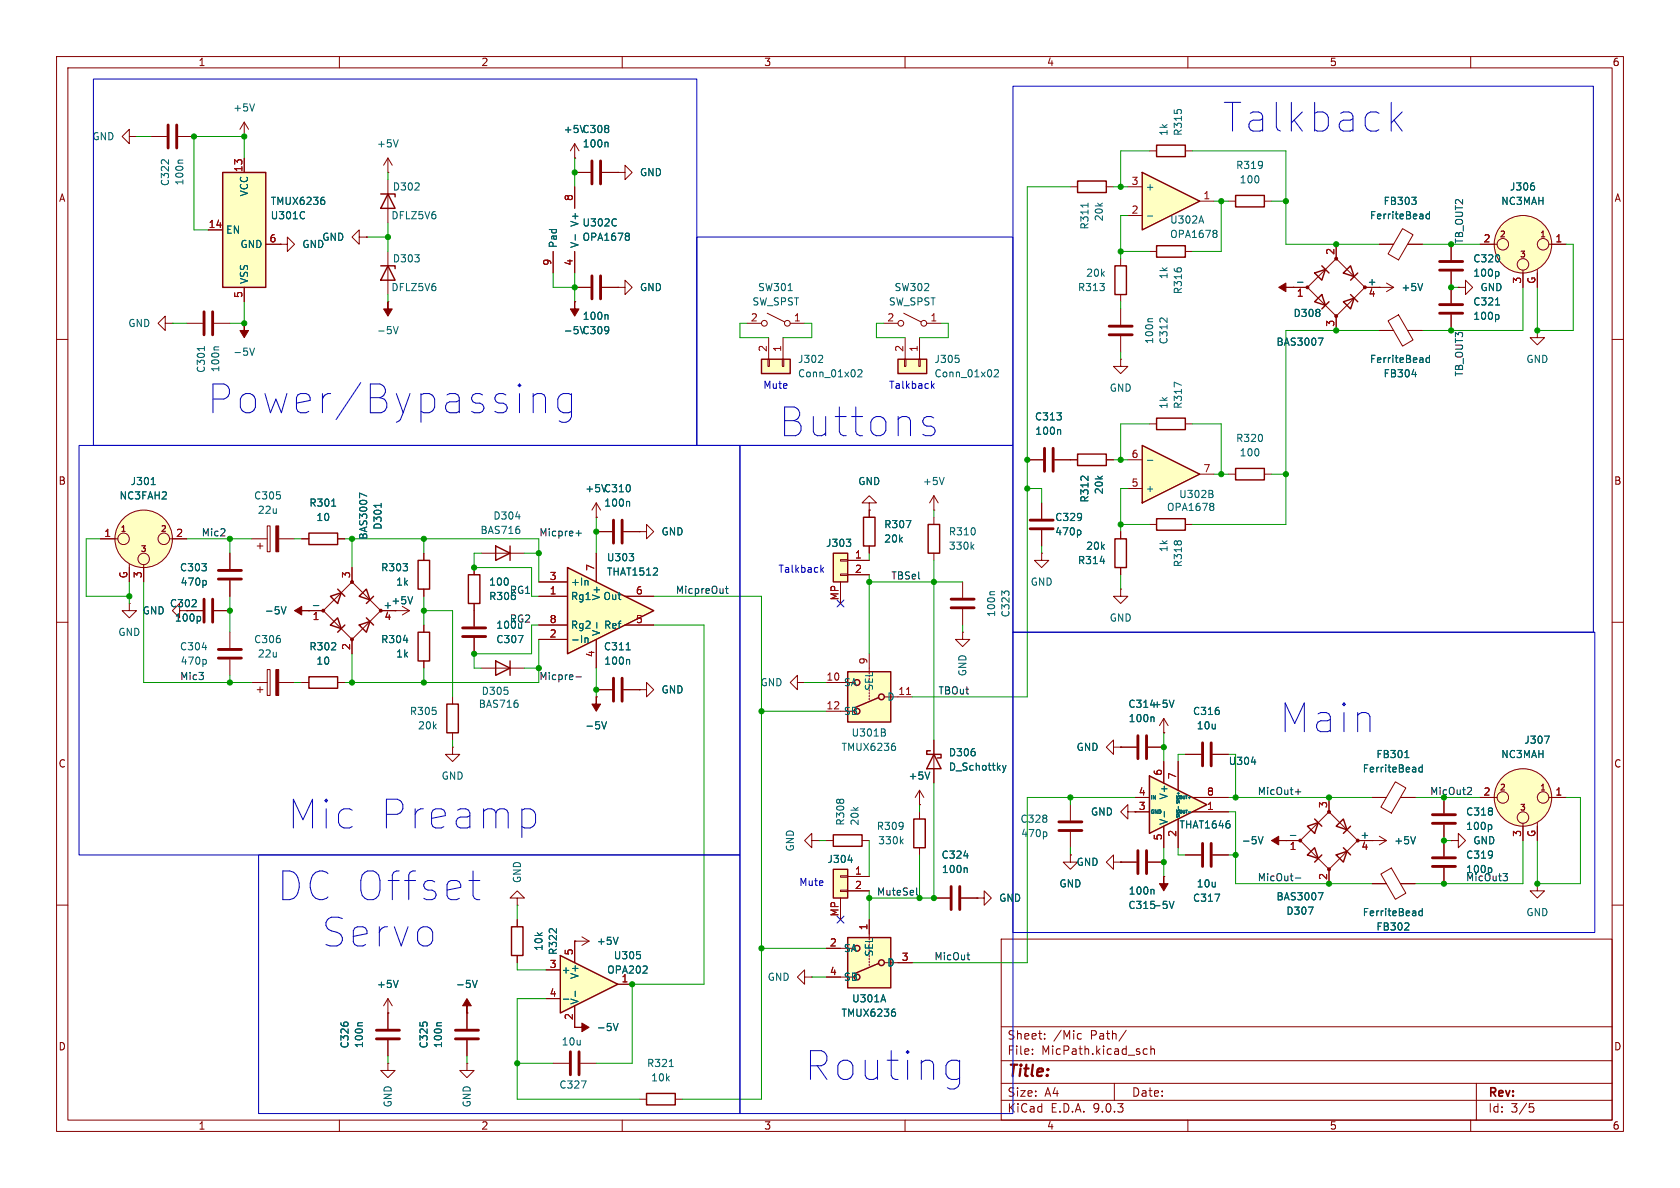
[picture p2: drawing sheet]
<svg xmlns="http://www.w3.org/2000/svg" width="297mm" height="210mm" viewBox="0 0 297 210" stroke-linecap="round" stroke-linejoin="round" font-family="sans-serif">
<defs><g id="words">
<g font-size="7.1" fill="#0000c2">
<text x="216.2" y="23.6">Talkback</text>
<text x="36.7" y="73.4">Power/Bypassing</text>
<text x="137.8" y="77.4">Buttons</text>
<text x="226.3" y="129.8">Main</text>
<text x="50.9" y="146.8">Mic Preamp</text>
<text x="49.1" y="159.5">DC Offset</text>
<text x="56.9" y="167.6">Servo</text>
<text x="142.3" y="191.2">Routing</text>
</g>
<text font-size="2.8" fill="#840000" x="178" y="190.9">Title:</text>
<g font-size="2.1" fill="#840000">
<text x="178" y="184">Sheet:</text>
<text x="186.2" y="184">/Mic</text>
<text x="192.8" y="184">Path/</text>
<text x="178" y="186.7">File:</text>
<text x="184.1" y="186.7">MicPath.kicad_sch</text>
<text x="178" y="196.9">KiCad</text>
<text x="178" y="194.1">Size:</text>
<text x="184.7" y="194.1">A4</text>
<text x="185.7" y="196.9">E.D.A.</text>
<text x="193.3" y="196.9">9.0.3</text>
<text x="200" y="194.1">Date:</text>
<text x="263" y="194.3">Rev:</text>
<text x="263" y="196.9">Id:</text>
<text x="267.1" y="196.9">3/5</text>
</g>
<g font-size="1.8" fill="#840000">
<text x="35" y="11.9">1</text>
<text x="85" y="11.9">2</text>
<text x="135" y="11.9">3</text>
<text x="185" y="11.9">4</text>
<text x="235" y="11.9">5</text>
<text x="285" y="11.9">6</text>
<text x="10.3" y="35.9">A</text>
<text x="285.3" y="35.9">A</text>
<text x="10.3" y="85.9">B</text>
<text x="285.3" y="85.9">B</text>
<text x="10.3" y="135.9">C</text>
<text x="285.3" y="135.9">C</text>
<text x="10.3" y="185.9">D</text>
<text x="285.3" y="185.9">D</text>
<text x="35" y="199.9">1</text>
<text x="85" y="199.9">2</text>
<text x="135" y="199.9">3</text>
<text x="185" y="199.9">4</text>
<text x="235" y="199.9">5</text>
<text x="285" y="199.9">6</text>
</g>
<g font-size="1.8" fill="#006464">
<text x="41.1" y="19.9">+5V</text>
<text x="99.6" y="23.7">+5VC308</text>
<text x="16.2" y="25">GND</text>
<text x="66.5" y="26.3">+5V</text>
<text x="102.9" y="26.3">100n</text>
<text x="206.6" y="24.1" transform="rotate(-90 206.6 24.1)">1k</text>
<text x="209.1" y="24.1" transform="rotate(-90 209.1 24.1)">R315</text>
<text x="30.1" y="33" transform="rotate(-90 30.1 33)">C322</text>
<text x="32.6" y="32.9" transform="rotate(-90 32.6 32.9)">100n</text>
<text x="44" y="34.8" transform="rotate(-90 44 34.8)">VCC</text>
<text x="69.4" y="33.9">D302</text>
<text x="113" y="31.3">GND</text>
<text x="202.4" y="33.9">+</text>
<text x="218.4" y="30.1">R319</text>
<text x="219.1" y="32.6">100</text>
<text x="266.8" y="33.9">J306</text>
<text x="39.9" y="41.5">EN</text>
<text x="47.8" y="39">U301C</text>
<text x="47.8" y="36.4">TMUX6236</text>
<text x="69.1" y="39">DFLZ5V6</text>
<text x="102.5" y="40.2" transform="rotate(-90 102.5 40.2)">V+</text>
<text x="102.9" y="40.2">U302C</text>
<text x="192.6" y="40.7" transform="rotate(-90 192.6 40.7)">R311</text>
<text x="195.2" y="39.2" transform="rotate(-90 195.2 39.2)">20k</text>
<text x="206.8" y="39.7">U302A</text>
<text x="242.1" y="39">FerriteBead</text>
<text x="244.5" y="36.4">FB303</text>
<text x="265.3" y="36.4">NC3MAH</text>
<text x="42.4" y="44">GND</text>
<text x="53.3" y="44">GND</text>
<text x="56.9" y="42.8">GND</text>
<text x="69.4" y="46.6">D303</text>
<text x="98.7" y="43.9" transform="rotate(-90 98.7 43.9)">Pad</text>
<text x="102.5" y="43.9" transform="rotate(-90 102.5 43.9)">V-</text>
<text x="102.9" y="42.8">OPA1678</text>
<text x="206.8" y="42.3">OPA1678</text>
<text x="260.4" y="46.6">C320</text>
<text x="44" y="50.3" transform="rotate(-90 44 50.3)">VSS</text>
<text x="69.1" y="51.7">DFLZ5V6</text>
<text x="113" y="51.7">GND</text>
<text x="133.9" y="51.7">SW301</text>
<text x="158" y="51.7">SW302</text>
<text x="190.5" y="51.7">R313</text>
<text x="191.9" y="49.1">20k</text>
<text x="206.6" y="49.4" transform="rotate(-90 206.6 49.4)">1k</text>
<text x="209.1" y="52.1" transform="rotate(-90 209.1 52.1)">R316</text>
<text x="241.7" y="50.5">+</text>
<text x="247.7" y="51.7">+5V</text>
<text x="260.4" y="49.1">100p</text>
<text x="261.6" y="51.7">GND</text>
<text x="22.6" y="58">GND</text>
<text x="66.5" y="59.3">-5V</text>
<text x="99.6" y="59.3">-5V C309</text>
<text x="102.9" y="56.7">100n</text>
<text x="132.9" y="54.2">SW_SPST</text>
<text x="157" y="54.2">SW_SPST</text>
<text x="228.6" y="56.2">D308</text>
<text x="260.4" y="54.2">C321</text>
<text x="260.4" y="56.7">100p</text>
<text x="39" y="65.9" transform="rotate(-90 39 65.9)">100n</text>
<text x="41.1" y="63.1">-5V</text>
<text x="141" y="64.4">J302</text>
<text x="165.1" y="64.4">J305</text>
<text x="204.1" y="60.9" transform="rotate(-90 204.1 60.9)">100n</text>
<text x="206.6" y="61" transform="rotate(-90 206.6 61)">C312</text>
<text x="225.6" y="61.3">BAS3007</text>
<text x="242.1" y="64.4">FerriteBead</text>
<text x="269.7" y="64.4">GND</text>
<text x="36.4" y="66" transform="rotate(-90 36.4 66)">C301</text>
<text x="141" y="66.9">Conn_01x02</text>
<text x="165.1" y="66.9">Conn_01x02</text>
<text x="196.1" y="69.4">GND</text>
<text x="244.5" y="66.9">FB304</text>
<text x="182.9" y="74.5">C313</text>
<text x="182.9" y="77.1">100n</text>
<text x="206.6" y="72.4" transform="rotate(-90 206.6 72.4)">1k</text>
<text x="209.1" y="72.4" transform="rotate(-90 209.1 72.4)">R317</text>
<text x="218.4" y="78.3">R320</text>
<text x="219.1" y="80.9">100</text>
<text x="21" y="88.5">NC3FAH2</text>
<text x="23" y="86">J301</text>
<text x="44.8" y="88.5">C305</text>
<text x="54.6" y="89.8">R301</text>
<text x="103.4" y="87.2">+5VC310</text>
<text x="106.7" y="89.8">100n</text>
<text x="151.6" y="86">GND</text>
<text x="163.1" y="86">+5V</text>
<text x="192.6" y="88.9" transform="rotate(-90 192.6 88.9)">R312</text>
<text x="195.2" y="87.5" transform="rotate(-90 195.2 87.5)">20k</text>
<text x="202.4" y="87.2">+</text>
<text x="208.4" y="88.2">U302B</text>
<text x="45.5" y="91">22u</text>
<text x="55.8" y="92.3">10</text>
<text x="65.1" y="95.5" transform="rotate(-90 65.1 95.5)">BAS3007</text>
<text x="67.7" y="93.7" transform="rotate(-90 67.7 93.7)">D301</text>
<text x="84.8" y="94.6">BAS716</text>
<text x="87.1" y="92">D304</text>
<text x="116.8" y="94.8">GND</text>
<text x="156.2" y="93.6">R307</text>
<text x="167.6" y="94.8">R310</text>
<text x="186.4" y="92.3">C329</text>
<text x="186.4" y="94.8">470p</text>
<text x="206.2" y="90.5">OPA1678</text>
<text x="31.7" y="101.2">C303</text>
<text x="67.3" y="101.2">R303</text>
<text x="107.2" y="102">THAT1512</text>
<text x="107.2" y="99.4">U303</text>
<text x="145.9" y="96.9">J303</text>
<text x="156.2" y="96.1">20k</text>
<text x="167.6" y="97.4">330k</text>
<text x="190.5" y="99.9">R314</text>
<text x="191.9" y="97.4">20k</text>
<text x="206.6" y="97.7" transform="rotate(-90 206.6 97.7)">1k</text>
<text x="209.1" y="100.4" transform="rotate(-90 209.1 100.4)">R318</text>
<text x="29.9" y="107.5">C302</text>
<text x="31.8" y="103.7">470p</text>
<text x="67.7" y="107.7">+</text>
<text x="69.1" y="107">+5V</text>
<text x="69.9" y="103.7">1k</text>
<text x="86.4" y="106.3">R306</text>
<text x="86.4" y="103.7">100</text>
<text x="90" y="105.1">RG1</text>
<text x="100.8" y="103.7">+In</text>
<text x="100.8" y="106.3">Rg1</text>
<text x="106.3" y="106.2" transform="rotate(-90 106.3 106.2)">V+</text>
<text x="106.6" y="106.3">Out</text>
<text x="182.1" y="103.7">GND</text>
<text x="20.8" y="112.6">GND</text>
<text x="25.1" y="108.8">GND</text>
<text x="30.8" y="110.1">100p</text>
<text x="44.8" y="113.9">C306</text>
<text x="46.7" y="108.8">-5V</text>
<text x="67.3" y="113.9">R304</text>
<text x="87.6" y="113.9">C307</text>
<text x="87.6" y="111.4">100u</text>
<text x="90" y="110.1">RG2</text>
<text x="100.8" y="111.4">Rg2</text>
<text x="100.8" y="113.9">-In</text>
<text x="106.3" y="112.5" transform="rotate(-90 106.3 112.5)">V-</text>
<text x="106.7" y="111.4">Ref</text>
<text x="176.1" y="109.2" transform="rotate(-90 176.1 109.2)">100n</text>
<text x="178.7" y="109.2" transform="rotate(-90 178.7 109.2)">C323</text>
<text x="196.1" y="110.1">GND</text>
<text x="31.7" y="115.2">C304</text>
<text x="31.8" y="117.7">470p</text>
<text x="45.5" y="116.4">22u</text>
<text x="54.6" y="115.2">R302</text>
<text x="55.8" y="117.7">10</text>
<text x="69.9" y="116.4">1k</text>
<text x="106.7" y="115.2">C311</text>
<text x="106.7" y="117.7">100n</text>
<text x="171" y="119.7" transform="rotate(-90 171 119.7)">GND</text>
<text x="84.5" y="125.3">BAS716</text>
<text x="85.1" y="123">D305</text>
<text x="116.8" y="122.8">GND</text>
<text x="134.3" y="121.5">GND</text>
<text x="149.1" y="121.5">SA</text>
<text x="154.5" y="122.2" transform="rotate(-90 154.5 122.2)">SEL</text>
<text x="156.8" y="124.1">D</text>
<text x="199.4" y="125.3">C314+5V</text>
<text x="72.4" y="126.6">R305</text>
<text x="73.8" y="129.1">20k</text>
<text x="103.4" y="129.1">-5V</text>
<text x="149.1" y="126.6">SB</text>
<text x="150.5" y="130.4">U301B</text>
<text x="199.4" y="127.9">100n</text>
<text x="210.8" y="126.6">C316</text>
<text x="211.5" y="129.1">10u</text>
<text x="269.4" y="131.7">J307</text>
<text x="148.7" y="132.9">TMUX6236</text>
<text x="167.6" y="133.9">D306</text>
<text x="167.6" y="136.4">D_Schottky</text>
<text x="190.2" y="132.9">GND</text>
<text x="217.1" y="135.4">U304</text>
<text x="240.8" y="136.8">FerriteBead</text>
<text x="243.2" y="134.2">FB301</text>
<text x="265.3" y="134.2">NC3MAH</text>
<text x="78" y="138">GND</text>
<text x="160.5" y="138">+5V</text>
<text x="206.6" y="141.4" transform="rotate(-90 206.6 141.4)">V+</text>
<text x="149.5" y="146" transform="rotate(-90 149.5 146)">R308</text>
<text x="152" y="146" transform="rotate(-90 152 146)">20k</text>
<text x="154.9" y="146.9">R309</text>
<text x="155.2" y="149.5">330k</text>
<text x="180.3" y="145.6">C328</text>
<text x="180.4" y="148.2">470p</text>
<text x="192.8" y="144.4">GND</text>
<text x="206.6" y="145.9" transform="rotate(-90 206.6 145.9)">V-</text>
<text x="208.4" y="146.7">THAT1646</text>
<text x="219.4" y="149.5">-5V</text>
<text x="240.4" y="148.3">+</text>
<text x="246.4" y="149.5">+5V</text>
<text x="259.1" y="144.4">C318</text>
<text x="259.1" y="146.9">100p</text>
<text x="260.4" y="149.5">GND</text>
<text x="140.6" y="150.6" transform="rotate(-90 140.6 150.6)">GND</text>
<text x="146.2" y="152.8">J304</text>
<text x="166.4" y="152">C324</text>
<text x="166.4" y="154.5">100n</text>
<text x="190.2" y="153.3">GND</text>
<text x="259.1" y="155.9">MicOut3</text>
<text x="259.1" y="152">C319</text>
<text x="259.1" y="154.5">100p</text>
<text x="92.3" y="156.2" transform="rotate(-90 92.3 156.2)">GND</text>
<text x="176.5" y="159.6">GND</text>
<text x="187.2" y="157.1">GND</text>
<text x="199.4" y="160.9">C315-5V</text>
<text x="199.4" y="158.3">100n</text>
<text x="210.8" y="159.6">C317</text>
<text x="211.5" y="157.1">10u</text>
<text x="225.6" y="159.4">BAS3007</text>
<text x="227.3" y="161.9">D307</text>
<text x="105.4" y="167.2">+5V</text>
<text x="240.8" y="162.2">FerriteBead</text>
<text x="243.2" y="164.7">FB302</text>
<text x="269.7" y="162.2">GND</text>
<text x="96.1" y="168.2" transform="rotate(-90 96.1 168.2)">10k</text>
<text x="98.7" y="168.9" transform="rotate(-90 98.7 168.9)">R322</text>
<text x="99.2" y="172.3">+</text>
<text x="102.5" y="173.2" transform="rotate(-90 102.5 173.2)">V+</text>
<text x="107.2" y="172.3">OPA202</text>
<text x="108.4" y="169.8">U305</text>
<text x="135.6" y="173.6">GND</text>
<text x="149.1" y="173.6">SB</text>
<text x="149.1" y="168.5">SA</text>
<text x="154.5" y="169.2" transform="rotate(-90 154.5 169.2)">SEL</text>
<text x="156.8" y="171">D</text>
<text x="66.5" y="174.9">+5V</text>
<text x="80.5" y="174.9">-5V</text>
<text x="102.5" y="177.7" transform="rotate(-90 102.5 177.7)">V-</text>
<text x="148.7" y="179.9">TMUX6236</text>
<text x="150.5" y="177.4">U301A</text>
<text x="61.8" y="185.4" transform="rotate(-90 61.8 185.4)">C326</text>
<text x="64.4" y="185.4" transform="rotate(-90 64.4 185.4)">100n</text>
<text x="75.8" y="185.4" transform="rotate(-90 75.8 185.4)">C325</text>
<text x="78.3" y="185.4" transform="rotate(-90 78.3 185.4)">100n</text>
<text x="99.2" y="185">10u</text>
<text x="105.4" y="182.5">-5V</text>
<text x="114.3" y="188.8">R321</text>
<text x="115" y="191.4">10k</text>
<text x="69.4" y="195.9" transform="rotate(-90 69.4 195.9)">GND</text>
<text x="83.4" y="195.9" transform="rotate(-90 83.4 195.9)">GND</text>
<text x="98.8" y="192.6">C327</text>
</g>
<g font-size="1.8" fill="#a90000">
<text x="42.9" y="30.5" transform="rotate(-90 42.9 30.5)">13</text>
<text x="101.3" y="35.6" transform="rotate(-90 101.3 35.6)">8</text>
<text x="200" y="32.8">3</text>
<text x="212.7" y="35.3">1</text>
<text x="36.8" y="40.4">14</text>
<text x="200" y="37.8">2</text>
<text x="47.6" y="42.9">6</text>
<text x="97.5" y="47.1" transform="rotate(-90 97.5 47.1)">9</text>
<text x="101.3" y="47.1" transform="rotate(-90 101.3 47.1)">4</text>
<text x="236" y="45.2" transform="rotate(-90 236 45.2)">2</text>
<text x="262.2" y="42.9">2</text>
<text x="274.9" y="42.9">1</text>
<text x="42.9" y="52.8" transform="rotate(-90 42.9 52.8)">5</text>
<text x="229.2" y="52.8">1</text>
<text x="241.9" y="52.8">4</text>
<text x="269" y="50.2" transform="rotate(-90 269 50.2)">3</text>
<text x="271.5" y="50.3" transform="rotate(-90 271.5 50.3)">G</text>
<text x="132.6" y="56.9">2</text>
<text x="140.3" y="56.9">1</text>
<text x="156.8" y="56.9">2</text>
<text x="164.4" y="56.9">1</text>
<text x="236" y="57.9" transform="rotate(-90 236 57.9)">3</text>
<text x="135.6" y="62.3" transform="rotate(-90 135.6 62.3)">2</text>
<text x="138.2" y="62.3" transform="rotate(-90 138.2 62.3)">1</text>
<text x="159.8" y="62.3" transform="rotate(-90 159.8 62.3)">2</text>
<text x="162.3" y="62.3" transform="rotate(-90 162.3 62.3)">1</text>
<text x="200" y="81">6</text>
<text x="212.7" y="83.6">7</text>
<text x="200" y="86.1">5</text>
<text x="18.3" y="95">1</text>
<text x="31" y="95">2</text>
<text x="105.2" y="101" transform="rotate(-90 105.2 101)">7</text>
<text x="151.1" y="98.8">1</text>
<text x="151.1" y="101.3">2</text>
<text x="22.6" y="102.3" transform="rotate(-90 22.6 102.3)">G</text>
<text x="25.1" y="102.3" transform="rotate(-90 25.1 102.3)">3</text>
<text x="62" y="102.3" transform="rotate(-90 62 102.3)">3</text>
<text x="97.1" y="102.6">3</text>
<text x="97.1" y="105.2">1</text>
<text x="112.3" y="105.2">6</text>
<text x="148.3" y="106.2" transform="rotate(-90 148.3 106.2)">MP</text>
<text x="55.2" y="109.9">1</text>
<text x="67.9" y="109.9">4</text>
<text x="97.1" y="110.2">8</text>
<text x="97.1" y="112.8">2</text>
<text x="112.3" y="110.2">5</text>
<text x="62" y="115" transform="rotate(-90 62 115)">2</text>
<text x="105.2" y="116.3" transform="rotate(-90 105.2 116.3)">4</text>
<text x="153.4" y="117.5" transform="rotate(-90 153.4 117.5)">9</text>
<text x="146" y="125.5">12</text>
<text x="146" y="120.4">10</text>
<text x="158.7" y="122.9">11</text>
<text x="205.5" y="137.2" transform="rotate(-90 205.5 137.2)">6</text>
<text x="208" y="137.9" transform="rotate(-90 208 137.9)">7</text>
<text x="201.2" y="140.7">4</text>
<text x="201.2" y="143.3">3</text>
<text x="213.3" y="140.7">8</text>
<text x="213.3" y="143.3">1</text>
<text x="234.7" y="142.9" transform="rotate(-90 234.7 142.9)">3</text>
<text x="262.2" y="140.7">2</text>
<text x="274.9" y="140.7">1</text>
<text x="205.5" y="148.7" transform="rotate(-90 205.5 148.7)">5</text>
<text x="208" y="148" transform="rotate(-90 208 148)">2</text>
<text x="269" y="148" transform="rotate(-90 269 148)">3</text>
<text x="271.5" y="148.1" transform="rotate(-90 271.5 148.1)">G</text>
<text x="151.1" y="154.7">1</text>
<text x="227.9" y="150.6">1</text>
<text x="234.7" y="155.6" transform="rotate(-90 234.7 155.6)">2</text>
<text x="240.6" y="150.6">4</text>
<text x="151.1" y="157.2">2</text>
<text x="146.6" y="167.4">2</text>
<text x="148.3" y="162.1" transform="rotate(-90 148.3 162.1)">MP</text>
<text x="153.4" y="164.5" transform="rotate(-90 153.4 164.5)">1</text>
<text x="97.1" y="171.2">3</text>
<text x="101.3" y="169" transform="rotate(-90 101.3 169)">5</text>
<text x="109.8" y="173.7">1</text>
<text x="146.6" y="172.5">4</text>
<text x="159.3" y="169.9">3</text>
<text x="97.1" y="176.3">4</text>
<text x="101.3" y="180.4" transform="rotate(-90 101.3 180.4)">2</text>
</g>
<g font-size="1.8" fill="#0f0f0f">
<text x="258.7" y="43.2" transform="rotate(-90 258.7 43.2)">TB_OUT2</text>
<text x="258.7" y="66.7" transform="rotate(-90 258.7 66.7)">TB_OUT3</text>
<text x="35.6" y="94.9">Mic2</text>
<text x="95.2" y="94.9">Micpre+</text>
<text x="119.4" y="105.1">MicpreOut</text>
<text x="157.5" y="102.5">TBSel</text>
<text x="31.7" y="120.3">Mic3</text>
<text x="95.2" y="120.3">Micpre-</text>
<text x="165.8" y="122.8">TBOut</text>
<text x="222.2" y="140.6">MicOut+</text>
<text x="252.7" y="140.6">MicOut2</text>
<text x="222.2" y="155.9">MicOut-</text>
<text x="154.9" y="158.4">MuteSel</text>
<text x="165.1" y="169.8">MicOut</text>
</g>
<g font-size="1.8" fill="#0000c2">
<text x="134.9" y="68.9">Mute</text>
<text x="157.1" y="68.9">Talkback</text>
<text x="137.5" y="101.5">Talkback</text>
<text x="141.2" y="156.8">Mute</text>
</g>
<g font-size="1.4" fill="#840000">
<text x="265" y="42.2">2</text>
<text x="268.6" y="45.8">3</text>
<text x="272.1" y="42.2">1</text>
<text x="21.2" y="94.3">1</text>
<text x="28.3" y="94.3">2</text>
<text x="24.7" y="97.8">3</text>
<text x="265" y="140">2</text>
<text x="268.6" y="143.6">3</text>
<text x="272.1" y="140">1</text>
</g>
<g font-size=".9" fill="#006464">
<text x="203.3" y="141.5">IN</text>
<text x="203.3" y="144.1">GND</text>
</g>
<g font-size=".7" fill="#006464">
<text x="208.3" y="141.5">OUT+</text>
<text x="208.3" y="144">OUT-</text>
<text x="208.8" y="142.3" transform="rotate(-90 208.8 142.3)">SNS+</text>
<text x="208.8" y="144.7" transform="rotate(-90 208.8 144.7)">SNS-</text>
</g>
</g></defs>
<g fill="none" stroke="#840000" stroke-width=".18">
<path d="M10 10h277v190h-277zM12 12h273v186h-273zM60 10v2M110 10v2M160 10v2M210 10v2M260 10v2M10 60h2M285 60h2M10 110h2M285 110h2M10 160h2"/>
<path d="M177 166h108v32h-108zM285 160h2M60 198v2M110 198v2M160 198v2M177 194.5h108M177 191.5h108M177 187.5h108M177 181.5h108M182.5 186.3v.1M182.5 185.5v.1M184.7 183.6v.1"/>
<path d="M184.7 182.8v.1M190.7 182.7l.5 .1M191.2 183.6l-.5 .1M197 191.5v3M199.1 182.1l-1.3 2M202.8 185.5l-.4-.1-.3 .3v.4l.1 .2h.6M203.5 185.5l.2-.1 .3 .1 .1 .9M203.5 184.9v1.5M210 198v2M260 198v2M261 191.5v6.5M270.4 195.1h.7"/>
<path d="M270.5 195.7h.4l.3 .3-.2 .5-.5 .1"/>
</g>
<path d="M134.6 63.5h5.1v2.5h-5.1z" fill="#ffffc2"/>
<path d="M134.6 63.5h5.1v2.5h-5.1zM147.3 147.6h5.1v2h-5.1z" fill="none" stroke="#840000" stroke-width=".25"/>
<g fill="none" stroke="#840000" stroke-width=".18">
<path d="M22.9 24.1v-1.2l-1.3 1.2 1.3 1.3v-1.3h1.2M24.1 24.1h.1M26.7 24.1h2.8M31.5 24.1h2.8M43.2 24.1h.1M43.2 21.6l-.8 1.3M43.2 21.6l.7 1.3M43.2 21.6v2.5M33 57.2h2.8M37.8 57.2h2.8M135.9 59.7v3.8M138.4 59.7v3.8"/>
<path d="M135.8 63.5h.2v1.3h-.2zM138.3 63.5h.3v1.3h-.3zM143.5 148.6v1.3l-1.3-1.3 1.3-1.3v1.3h1.3M144.8 148.6h.1M146 148.6h1.3M152.4 148.6h1.3M142.2 172.7v-1.2l-1.2 1.2 1.2 1.3v-1.3h1.3M143.5 172.7h.1"/>
</g>
<path d="M45 18.4l-.4 1.2M32.3 28.3h-.6l-.2 .2M36.1 61.3v.7M38.7 61.3h-.7l-.2 .2M145.3 62.9l.1 .2v.3l-.8 .7h.8M151.7 65.5l.4-.2 .3 .4-.8 .9h.8" fill="none" stroke="#006464" stroke-width=".18"/>
<path d="M29.7 22.1v4.1M31.2 22.1v4.1M36.1 55.1v4.1M37.6 55.1v4.1" fill="none" stroke="#840000" stroke-width=".51"/>
<path d="M147.3 153.7h2.6v5.1h-2.6z" fill="#ffffc2"/>
<path d="M147.3 153.7h2.6v5.1h-2.6z" fill="none" stroke="#840000" stroke-width=".25"/>
<path d="M148.6 154.8h1.3v.3h-1.3zM148.6 157.4h1.3v.2h-1.3zM148.6 158.8v3.8M149.9 154.9h3.8M149.9 157.5h3.8M209.5 151.1h2.8M214.4 151.1h2.8M227.3 148.6h.1" fill="none" stroke="#840000" stroke-width=".18"/>
<path d="M149.9 152h.8M214.8 158.1h.8l-.5 1.2M222.4 147.9l.5 1.3 .4-1.3" fill="none" stroke="#006464" stroke-width=".18"/>
<path d="M224.8 148.6l1.3-.8v.8h1.2h-1.2v.8z" fill="#840000" stroke="#840000" stroke-width=".18"/>
<path d="M212.6 149.1v4.1M214.1 149.1v4.1" fill="none" stroke="#840000" stroke-width=".51"/>
<path d="M147.3 97.8h2.6v5.1h-2.6z" fill="#ffffc2"/>
<path d="M147.3 97.8h2.6v5.1h-2.6z" fill="none" stroke="#840000" stroke-width=".25"/>
<path d="M148.6 98.9h1.3v.3h-1.3zM149.9 99.1h3.8M148.6 101.5h1.3v.2h-1.3zM148.6 102.9v3.8M149.9 101.6h3.8M170.2 111.8v1.2h1.2l-1.2 1.3-1.3-1.3h1.3M170.2 111.8h.1M141 120.7v-1.3l-1.3 1.3 1.3 1.2v-1.2h1.2M142.2 120.7h.1M68.6 179.1v2.8M68.6 183.9v2.8" fill="none" stroke="#840000" stroke-width=".18"/>
<path d="M149.6 95.3h.8l-.4 .5M150.3 95.9l.1 .1-.1 .5M64.1 180.8h-.7l-.2 .2" fill="none" stroke="#006464" stroke-width=".18"/>
<path d="M66.5 183.6h4.1M66.5 182.1h4.1" fill="none" stroke="#840000" stroke-width=".51"/>
<path d="M39.4 30.5h7.6v20.3h-7.6z" fill="#ffffc2"/>
<path d="M39.4 30.5h7.6v20.3h-7.6z" fill="none" stroke="#840000" stroke-width=".25"/>
<g fill="none" stroke="#840000" stroke-width=".18">
<path d="M43.2 27.9v2.6M101.6 27.9h.1M101.6 25.4l-.8 1.3M101.6 25.4l.8 1.3M101.6 25.4v2.5M101.6 33v3.8M109.2 30.5h1.3v1.3l1.3-1.3-1.3-1.3v1.3M109.2 30.5h.1M29.2 57.2v-1.3l-1.3 1.3 1.3 1.2v-1.2h1.3M30.5 57.2h.1M36.8 40.6h2.6M43.2 57.2h.1"/>
<path d="M43.2 50.8v2.5M47 43.2h2.5M49.5 43.2h1.3v-1.3l1.3 1.3-1.3 1.3v-1.3M49.5 43.2h.1M63.5 41.9v-1.3l-1.3 1.3 1.3 1.3v-1.3h1.3M64.8 41.9h.1M97.8 44.5v3.8M101.6 44.5v3.8M109.2 50.8h1.3v1.3l1.3-1.3-1.3-1.3v1.3M109.2 50.8h.1M101.6 166.4h.1M101.6 166.4h2.5"/>
<path d="M102.9 165.6l1.2 .8M104.1 166.4l-1.2 .7M82.5 188v1.2h1.3l-1.3 1.3-1.2-1.3h1.2M82.5 188h.1"/>
</g>
<path d="M53.8 37.5h.1M53.9 38.6h-.1M57.1 34.9h.2M57.2 35.4l.2 .2v.3l-.2 .2M108.9 38.7l.1 .1M109 39.8l-.1 .1M101.7 41.5v1M111 41.2l.3 .3-.3 .3 .3 .2v.2l-.3 .3M44.1 61.5l.5 1.3 .4-1.3M109.3 165.7l-.5 1.2" fill="none" stroke="#006464" stroke-width=".18"/>
<path d="M43.2 57.2v1.2h.7l-.7 1.3-.8-1.3h.8z" fill="#840000" stroke="#840000" stroke-width=".18"/>
<path d="M149.9 118.7h7.6v8.9h-7.6z" fill="#ffffc2"/>
<g fill="none" stroke="#840000" stroke-width=".18">
<path d="M68.6 30.5h.1M68.6 27.9l-.8 1.3M68.6 27.9l.7 1.3M68.6 27.9v2.6M68.6 31.8v7.6M101.6 30.5h2.8M106.4 30.5h2.8M68.6 53.3h.1M68.6 44.5v7.6M101.6 53.3h.1M101.6 50.8h2.8M106.4 50.8h2.8"/>
<path d="M132.1 57.2h2.5M135.6 55.4l3.1 1.5M139.7 57.2h2.5M156.2 57.2h2.5M159.8 55.4l3 1.5M163.8 57.2h2.6M153.7 88.9h1.2l-1.2-1.3-1.3 1.3h1.3v1.3M153.7 90.2h.1M165.1 90.2h.1M165.1 87.6v2.6M165.1 87.6l-.8 1.3M165.1 87.6l.8 1.3"/>
<path d="M153.7 115.6v3M170.2 102.9v2.8M170.2 107.7v2.8M80 123.2v1.3M80 129.5v1.3M105.4 123.2h.1M113 121.9h1.3v-1.2l1.3 1.2-1.3 1.3v-1.3M113 121.9h.1M146 125.7h2.6M146 120.7h2.6M153.7 122.9v.3M153.7 123.4v.3"/>
<path d="M156.5 123.2h4.8M162.6 139.7l-.8 1.3M162.6 139.7l.7 1.3M162.6 139.7v2.5M165.1 130.8v7.6M246.7 138.2l1.8 1.1-2.5 4.4-1.9-1zM91.4 158.8h1.3l-1.3-1.3-1.2 1.3h1.2v1.2M162.6 142.2h.1M162.6 143.5v1.3M162.6 149.9v1.2M165.1 158.8h2.8M169.9 158.8h2.8"/>
<path d="M172.7 158.8h1.3v-1.3l1.3 1.3-1.3 1.2v-1.2M172.7 158.8h.1M242.6 141h2.5M247.6 141h2.6M91.4 160h.1M68.6 188v1.2h-1.3l1.3 1.3 1.2-1.3h-1.2M68.6 188h.1M97.8 188h2.8M102.6 188h2.8M113 194.3h1.3M119.4 194.3h1.2"/>
<circle cx="135.1" cy="57.2" r=".51"/>
<circle cx="139.2" cy="57.2" r=".51"/>
<circle cx="159.3" cy="57.2" r=".51"/>
<circle cx="163.3" cy="57.2" r=".51"/>
</g>
<g fill="none" stroke="#840000" stroke-width=".25">
<path d="M67.3 34.3h2.5v.5M68.6 34.3l1.2 2.5h-2.5zM67.3 47h2.5v.5M68.6 47l1.2 2.5h-2.5zM149.9 118.7h7.6v8.9h-7.6zM79 124.5h2v5h-2zM155.3 123.3l-4.2 1.8M164.5 132.7h-.7v.7h2.6v.6h-.7M165.1 133.4l1.3 2.5h-2.6zM161.5 144.8h2.1v5.1h-2.1zM114.3 193.3h5.1v2h-5.1z"/>
<circle cx="151.5" cy="125.7" r=".51"/>
<circle cx="155.8" cy="123.2" r=".51"/>
</g>
<path d="M160.3 122.8h.7" fill="none" stroke="#a90000" stroke-width=".18"/>
<g fill="none" stroke="#006464" stroke-width=".18">
<path d="M70.4 24.7l-.4 1.3M107.3 25.1l.2 .2v.7M69.5 57.7l.5 1.3 .4-1.3M107.3 55.6l.2 .2v.7M139.3 51.4h.8M166.9 84.4l-.4 1.3M175.8 104.6h-.6l-.2 .2M106.4 127.6l.4 1.2 .4-1.2M156.2 129.5l.3 .2v.3l-.2 .1M156.4 128.9l.1 .2-.1 .3M158 131.4h.2M158.1 131.9l.2 .2v.3l-.2 .3"/>
<path d="M164.4 136.5l-.4 1.2M177.2 135.3l.3 .9M177.5 136.2l-.3 .4M177.9 135.3l-.4 .9M248.4 133.9h.7M248.6 132.8l.1-.1v1.2M251.4 135.2v1.3M251.4 135.7l-.3-.1-.3 .3 .2 .5h.4M159.3 148.7l.4 .5M159.7 148.3l-.5 .5M170.4 151.3h.8M170.8 153.4l.2 .2v.6"/>
<path d="M102.8 191.1h.8l-.5 1.2M118.3 188.5h.7"/>
</g>
<g fill="#840000" stroke="#840000" stroke-width=".18">
<path d="M101.6 53.3v1.3h.8l-.8 1.3-.8-1.3h.8z"/>
<path d="M68.6 53.3v1.3h.7l-.7 1.3-.8-1.3h.8z"/>
<path d="M105.4 123.2v1.3h.8l-.8 1.2-.8-1.2h.8z"/>
</g>
<path d="M104.6 28.4v4.1M106.2 28.4v4.1M104.6 48.8v4M106.2 48.8v4M168.1 107.4h4.1M168.1 105.9h4.1M168.1 156.7v4.1M169.7 156.7v4.1M100.8 185.9v4.1M102.4 185.9v4.1" fill="none" stroke="#840000" stroke-width=".51"/>
<path d="M158.7 63.5h5.1v2.5h-5.1z" fill="#ffffc2"/>
<path d="M158.7 63.5h5.1v2.5h-5.1zM152.7 91.4h2v5.1h-2zM164.1 92.7h2v5.1h-2z" fill="none" stroke="#840000" stroke-width=".25"/>
<path d="M160 59.7v3.8M162.6 59.7v3.8M159.9 63.5h.2v1.3h-.2zM162.4 63.5h.3v1.3h-.3zM153.7 90.2v1.2M153.7 96.5v1.3M165.1 91.4v1.3M165.1 97.8v1.3" fill="none" stroke="#840000" stroke-width=".18"/>
<path d="M168.9 62.8h.6M169.4 63.4l.2 .1-.2 .5M175.8 65.5l.5-.2 .2 .4-.8 .9h.8M160.2 92h.8l-.5 1.3M171.8 96.6l.4 .5M172.2 96.3l-.5 .4" fill="none" stroke="#006464" stroke-width=".18"/>
<path d="M99.1 168.9l10.1 5.1-10.1 5.1z" fill="#ffffc2"/>
<path d="M87.6 116.8l2.6 1.3-2.6 1.3zM90.2 116.8v2.6M231.1 151.1l1.3-1.2 .6 1.9zM231.1 146.1l1.9-.7-.6 1.9zM232.4 144.8l1.3 1.3M233.7 151.1l-1.3 1.3M236.2 151.1l1.9-.6-.6 1.9zM236.2 146.1l1.3-1.3 .6 1.9zM237.5 149.9l1.3 1.2M238.8 146.1l-1.3 1.2M99.1 168.9l10.1 5.1-10.1 5.1z" fill="none" stroke="#840000" stroke-width=".25"/>
<g fill="none" stroke="#840000" stroke-width=".18">
<path d="M17.8 95.3h3M22.9 99.7v3.2M25.4 99.8v3.1M30 95.3h3M40.6 97.8v2.8M44.4 95.3h2.8M45.5 96.5h1M46 96v1M47.2 93h.6v4.5h-.6zM49.3 95.3h2.8M22.9 106.7v1.3h1.2l-1.2 1.2-1.3-1.2h1.3M22.9 106.7h.1"/>
<path d="M31.7 108v-1.3l-1.2 1.3 1.2 1.2v-1.2h4.1M37.8 108h2.8M40.6 102.6v2.8M40.6 111.8v2.8M40.6 116.6v2.8M85.1 118.1h7.6M80 132.1v1.3h1.3l-1.3 1.2-1.3-1.2h1.3M80 132.1h.1M105.4 121.9h2.8M110.2 121.9h2.8M227.3 148.6h2.6M229.9 148.6l5-5.1 5.1 5.1-5.1 5.1z"/>
<path d="M234.9 141v2.5M234.9 153.7v2.5M240 148.6h2.6M242.6 156.2h2.5M244.1 154.5l1.9-1.1 2.5 4.5-1.8 1.1zM247.6 156.2h2.6M68.6 179.1h.1M68.6 176.5l-.8 1.3M68.6 176.5l.7 1.3M68.6 176.5v2.6M82.5 179.1h.1M82.5 179.1v2.8"/>
<path d="M96.5 171.5h2.6M96.5 176.5h2.6M101.6 166.4v3.8M101.6 177.8v3.8M109.2 174h2.6M82.5 183.9v2.8M101.6 181.6h.1"/>
<circle cx="21.8" cy="95.2" r="1.02"/>
<circle cx="25.4" cy="95.3" r="5.1"/>
<circle cx="25.4" cy="98.8" r="1.02"/>
<circle cx="29" cy="95.2" r="1.02"/>
</g>
<g fill="none" stroke="#006464" stroke-width=".18">
<path d="M26.7 85.7h.8M35.2 109l.3 .2v.4l-.3 .2M35.8 114.5h.7M36.2 102.6l.3 .2v.4l-.3 .2M36.2 116.6l.3 .2v.4l-.3 .2M110.7 114.9h.7M111.1 116.6l.2 .2v.6M91.5 124.4v.5M228.1 147.7h1M233 157.8h.9l-.6 1.3M70.4 173.3l-.4 1.3M83.5 173.3l.4 1.3 .5-1.3"/>
<path d="M99.6 176.6h1M101.7 175.2v1M113.2 168.8v.6M231.3 160.3h.8l-.5 1.3M249 163.2l.1 .2-.1 .3-.7 .7h.8M251.4 160.6v1.3M251.4 161.1l-.3-.1-.3 .3 .2 .5h.4M78 180.8h-.6l-.2 .2M108.4 180.9l.4 1.3 .5-1.3"/>
</g>
<path d="M36.1 105.9v4.1M37.6 105.9v4.1M38.6 100.8h4.1M38.6 102.4h4.1M38.6 114.8h4.1M38.6 116.3h4.1M108.5 119.9v4.1M110 119.9v4.1M80.5 183.6h4.1M80.5 182.1h4.1" fill="none" stroke="#840000" stroke-width=".51"/>
<g fill="#840000" stroke="#840000" stroke-width=".18">
<path d="M101.6 181.6h1.3v-.8l1.2 .8-1.2 .8v-.8z"/>
<path d="M48.8 93h.5v4.5h-.5z"/>
<path d="M82.5 176.5l.8 1.3h-.8v1.3v-1.3h-.7z"/>
<circle cx="229.9" cy="148.6" r=".25"/>
<circle cx="234.9" cy="153.7" r=".25"/>
<circle cx="234.9" cy="143.5" r=".25"/>
<circle cx="240" cy="148.6" r=".25"/>
</g>
<circle cx="25.4" cy="95.3" r="5.1" fill="#ffffc2" stroke="#ffffc2" stroke-width=".18"/>
<path d="M149.9 165.7h7.6v8.9h-7.6z" fill="#ffffc2"/>
<g fill="none" stroke="#840000" stroke-width=".18">
<path d="M53.3 95.3h1.3M59.7 95.3h1.3M74.9 97.8v1.3M47.2 118.4h.6v4.5h-.6zM54.6 108h.1M54.6 108h2.5M62.2 102.9l5.1 5.1-5.1 5-5.1-5zM62.2 100.3v2.6M62.2 113v2.6M67.3 108h5.1M69.8 108h.1M71.1 107.2l1.3 .8"/>
<path d="M72.4 108l-1.3 .7M74.9 104.1v1.3M74.9 110.5v1.3M74.9 116.8v1.3M44.4 120.7h2.8M45.5 121.9h1M46 121.4v1M49.3 120.7h2.8M53.3 120.7h1.3M59.7 120.7h1.3M261.6 141h3.1M269.2 145.5v3.1"/>
<path d="M271.8 156.2v1.3h1.2l-1.2 1.3-1.3-1.3h1.3M271.8 156.2h.1M271.8 145.4v3.2M273.8 141h3.1M91.4 162.6v1.2M91.4 168.9v1.3M146 172.7h2.6M146 167.6h2.6M153.7 162.6v3M153.7 169.9v.3M153.7 170.4v.3M156.5 170.2h4.8"/>
<circle cx="265.7" cy="141" r="1.02"/>
<circle cx="269.2" cy="141" r="5.1"/>
<circle cx="269.2" cy="144.5" r="1.02"/>
<circle cx="272.8" cy="141" r="1.02"/>
</g>
<g fill="none" stroke="#840000" stroke-width=".25">
<path d="M54.6 94.2h5.1v2.1h-5.1zM73.9 99.1h2v5h-2zM54.6 119.6h5.1v2.1h-5.1zM58.4 110.5l1.3-1.3 .6 1.9zM58.4 105.4l1.9-.6-.6 1.9zM59.7 104.1l1.3 1.3M61 110.5l-1.3 1.3M63.5 110.5l1.9-.6-.6 1.9zM63.5 105.4l1.3-1.3 .6 1.9zM64.8 109.2l1.2 1.3M66 105.4l-1.2 1.3M73.9 111.8h2v5h-2z"/>
<path d="M90.4 163.8h2.1v5.1h-2.1zM149.9 165.7h7.6v8.9h-7.6zM155.3 170.3l-4.2 1.8"/>
<circle cx="151.5" cy="172.7" r=".51"/>
<circle cx="155.8" cy="170.2" r=".51"/>
</g>
<path d="M58.6 89.5h.8M64.8 87.7l-1.2-.5v.8M67.4 89v.7M49.7 107.3l.4 1.2 .5-1.2M55.4 107h1M71.3 113.2h.8M72.9 105.5l-.4 1.3M273 130.1h.9l-.5 1.3M156.1 175.8l.5 1.3M158 178.4h.2M158.1 178.9l.2 .2v.3l-.2 .2" fill="none" stroke="#006464" stroke-width=".18"/>
<circle cx="269.2" cy="141" r="5.1" fill="#ffffc2" stroke="#ffffc2" stroke-width=".18"/>
<g fill="#840000" stroke="#840000" stroke-width=".18">
<path d="M48.8 118.4h.5v4.5h-.5z"/>
<path d="M52.1 108l1.2-.8v.8h1.3h-1.3v.7z"/>
<circle cx="57.1" cy="107.9" r=".25"/>
<circle cx="62.2" cy="113" r=".25"/>
<circle cx="62.2" cy="102.9" r=".25"/>
<circle cx="67.3" cy="107.9" r=".25"/>
</g>
<path d="M100.3 100.3l15.3 7.7-15.3 7.6z" fill="#ffffc2"/>
<path d="M190.5 32h5.1v2h-5.1zM197.1 47h2v5.1h-2zM204.5 73.9h5v2h-5zM87.6 96.5l2.6 1.3-2.6 1.3zM90.2 96.5v2.6M197.1 95.3h2v5h-2zM204.5 91.7h5v2h-5zM82.8 101.6h2v5.1h-2zM100.3 100.3l15.3 7.7-15.3 7.6z" fill="none" stroke="#840000" stroke-width=".25"/>
<g fill="none" stroke="#840000" stroke-width=".18">
<path d="M189.2 33h1.3M195.6 33h1.2M198.1 45.7v1.3M198.1 52.1v1.2M198.1 54.6v2.8M198.1 59.4v2.8M198.1 63.5v1.3h1.3l-1.3 1.2-1.3-1.2h1.3M198.1 63.5h.1M203.2 74.9h1.3M209.5 74.9h1.3M85.1 97.8h7.6M105.4 91.4h.1"/>
<path d="M105.4 88.9v2.5M105.4 97.8v5.1M105.4 94h2.8M105.4 88.9l-.8 1.3M105.4 88.9l.8 1.3M110.2 94h2.8M113 94h1.3v-1.3l1.3 1.3-1.3 1.3v-1.3M113 94h.1M181.6 81.3h2.8M184.1 97.8v1.3h1.3l-1.3 1.2-1.2-1.2h1.2M184.1 97.8h.1M184.1 88.9v2.8"/>
<path d="M184.1 93.7v2.8M186.4 81.3h2.8M198.1 94v1.3M203.2 92.7h1.3M209.5 92.7h1.3M83.8 100.3v1.3M83.8 106.7v4M83.8 112.8v2.8M95.2 102.9h5.1M95.2 105.4h5.1M95.2 110.5h5.1M95.2 113h5.1"/>
<path d="M105.4 113v5.1M110.5 105.4h5.1M110.5 110.5h5.1M198.1 104.1v1.3h1.3l-1.3 1.3-1.3-1.3h1.3M198.1 104.1h.1M198.1 100.3v1.3M196.8 132.1v-1.3l-1.2 1.3 1.2 1.3v-1.3h1.3M198.1 132.1h.1M198.1 132.1h2.8M202.9 132.1h2.8M205.7 129.5h.1M205.7 127l-.7 1.3"/>
<path d="M205.7 127l.8 1.3M205.7 127v2.5M209.5 133.4h2.8M214.4 133.4h2.8"/>
</g>
<g fill="none" stroke="#006464" stroke-width=".18">
<path d="M192.3 35.9v.7M203.8 56.3h-.7l-.2 .2M187.3 75.9l.2 .2v.7M208.9 68.1l-1.3-.5v.8M91.2 91.3h.8M91.8 93.6v.6M111.1 88.6l.2 .2v.7M111.2 97.9h.8l-.4 .4M112 98.5v.5M190.8 93.7l.3 .3v.3l-.3 .3M194.5 99.2h.8M91.6 112.3h.9l-.6 1.3"/>
<path d="M92.2 110.2v.9M92.2 110.9l-.2 .2M103.4 112.9l.2-.1h.3l.1 .8M103.4 112.8v.8M103.8 102.6l.2 .2v.6M105.5 110.1v.9M203.8 126.7l.2 .2v.7M207.6 123.8l-.5 1.2"/>
</g>
<g fill="none" stroke="#840000" stroke-width=".51">
<path d="M196.1 59.2h4.1M196.1 57.7h4.1M184.7 79.2v4.1M186.2 79.2v4.1M108.5 91.9v4.1M110 91.9v4.1M182.1 91.9h4.1M182.1 93.5h4.1M81.8 111h4.1M81.8 112.5h4.1M201.2 130v4.1M202.7 130v4.1"/>
<path d="M212.6 131.3v4.1M214.1 131.3v4.1"/>
</g>
<path d="M201.9 78.7l10.2 5.1-10.2 5.1z" fill="#ffffc2"/>
<path d="M201.9 78.7l10.2 5.1-10.2 5.1z" fill="none" stroke="#840000" stroke-width=".25"/>
<path d="M199.4 86.4h2.5M199.4 81.3h2.5M212.1 83.8h2.5M198.1 152.4h2.8M202.9 152.4h2.8" fill="none" stroke="#840000" stroke-width=".18"/>
<path d="M202.8 81.4h1M214.2 87.3l.3 .2-.1 .3-.2 .2M214.3 86.7l.1 .2-.1 .3M214.3 89l.3 .2-.3 .3 .3 .3v.2l-.3 .2M203.8 157.2l.2 .2v.7" fill="none" stroke="#006464" stroke-width=".18"/>
<path d="M201.2 150.4v4M202.7 150.4v4" fill="none" stroke="#840000" stroke-width=".51"/>
<path d="M201.9 30.5l10.2 5.1-10.2 5z" fill="#ffffc2"/>
<g fill="none" stroke="#840000" stroke-width=".25">
<path d="M201.9 30.5l10.2 5.1-10.2 5zM204.5 25.7h5v2h-5zM218.4 34.5h5.1v2.1h-5.1zM204.5 43.4h5v2.1h-5zM232.4 48.3l1.9-.7-.6 1.9zM232.4 53.3l1.3-1.2 .6 1.9zM233.7 47l1.2 1.3M234.9 53.3l-1.2 1.3M237.5 48.3l1.3-1.3 .6 1.9zM237.5 53.3l1.9-.6-.6 1.9zM238.8 52.1l1.2 1.2M240 48.3l-1.2 1.2"/>
<path d="M190.5 80.3h5.1v2h-5.1zM218.4 82.8h5.1v2h-5.1z"/>
</g>
<g fill="none" stroke="#840000" stroke-width=".18">
<path d="M199.4 33h2.5M199.4 38.1h2.5M203.2 26.7h1.3M209.5 26.7h1.3M212.1 35.6h2.5M217.2 35.6h1.2M223.5 35.6h1.3M203.2 44.5h1.3M209.5 44.5h1.3M228.6 50.8h.1M228.6 50.8h2.5M236.2 45.7l5.1 5.1-5.1 5.1-5.1-5.1z"/>
<path d="M236.2 43.2v2.5M236.2 55.9v2.5M241.3 50.8h5.1M243.8 50.8h.1M243.8 58.4h2.6M243.8 43.2h2.6M245.1 50l1.3 .8M245.4 56.7l1.8-1 2.6 4.4-1.8 1.1zM246.4 50.8l-1.3 .8M248 40.4l1.8 1.1-2.6 4.4-1.8-1zM248.9 58.4h2.6M248.9 43.2h2.6"/>
<path d="M256.5 43.2v2.8M256.5 48v5.6M256.5 55.6v2.8M257.8 50.8h1.3v-1.3l1.2 1.3-1.2 1.3v-1.3M257.8 50.8h.1M261.6 43.2h3.1M269.2 47.8v3M271.8 58.4v1.3h1.2l-1.2 1.3-1.3-1.3h1.3M271.8 58.4h.1M271.8 47.6v3.2M273.8 43.2h3.1M189.2 81.3h1.3"/>
<path d="M195.6 81.3h1.2M217.2 83.8h1.2M223.5 83.8h1.3M189.2 151.1v1.3h-1.2l1.2 1.3 1.3-1.3h-1.3M189.2 151.1h.1M242.6 148.6h.1M242.6 148.6h2.5M243.8 147.8l1.3 .8M245.1 148.6l-1.3 .8M255.3 141v2.8M255.3 145.8v5.6M255.3 153.4v2.8"/>
<path d="M256.5 148.6h1.3v-1.3l1.3 1.3-1.3 1.3v-1.3M256.5 148.6h.1"/>
<circle cx="265.7" cy="43.2" r="1.02"/>
<circle cx="269.2" cy="43.2" r="5.1"/>
<circle cx="269.2" cy="46.7" r="1.02"/>
<circle cx="272.8" cy="43.2" r="1.02"/>
</g>
<g fill="none" stroke="#006464" stroke-width=".18">
<path d="M202.8 38.2h1M212.4 38.2l.4 1.2M249.6 34.9h.8l-.5 .5M250.2 35.4l.2 .2-.2 .5M252.7 37.4v1.3M252.7 37.9l-.4-.1-.2 .3 .1 .5h.5M271.2 32.9l.1 .2-.1 .4M214.9 40.7l.3 .3-.3 .3 .3 .2v.2l-.3 .3M229.4 49.9h1M233 59.8h.9l-.6 1.2M251.5 50.1l-.4 1.3M264.4 53.9h.7"/>
<path d="M264.8 55.6l.2 .3v.3l-.2 .3M264.8 48l.2 .2v.4l-.2 .2M249.6 66.2h.8M252.7 62.8v1.3M252.7 63.3l-.4-.1-.2 .3 .1 .5h.5M250.2 147.9l-.4 1.3M263.5 153.4l.2 .2v.4M263.5 145.8l.2 .2v.4l-.2 .2"/>
</g>
<g fill="#840000" stroke="#840000" stroke-width=".18">
<path d="M226.1 50.8l1.2-.8v.8h1.3h-1.3v.8z"/>
<circle cx="231.1" cy="50.8" r=".25"/>
<circle cx="236.2" cy="45.7" r=".25"/>
<circle cx="236.2" cy="55.9" r=".25"/>
<circle cx="241.3" cy="50.8" r=".25"/>
</g>
<circle cx="269.2" cy="43.2" r="5.1" fill="#ffffc2" stroke="#ffffc2" stroke-width=".18"/>
<path d="M254.5 53.8h4.1M254.5 55.4h4.1M254.5 46.2h4.1M254.5 47.8h4.1M253.2 151.6h4.1M253.2 153.2h4.1M253.2 144h4.1M253.2 145.5h4.1" fill="none" stroke="#840000" stroke-width=".51"/>
<path d="M203.2 137.2l10.2 5-10.2 5.1z" fill="#ffffc2"/>
<path d="M203.2 137.2l10.2 5-10.2 5.1z" fill="none" stroke="#840000" stroke-width=".25"/>
<g fill="none" stroke="#840000" stroke-width=".18">
<path d="M43.2 27.9v2.6M101.6 27.9h.1M101.6 33v3.8M101.6 30.5h2.8M106.4 30.5h2.8M109.2 30.5h.1M36.8 40.6h2.6M43.2 50.8v2.5M47 43.2h2.5M49.5 43.2h.1M64.8 41.9h.1M97.8 44.5v3.8"/>
<path d="M101.6 53.3h.1M101.6 44.5v3.8M101.6 50.8h2.8M106.4 50.8h2.8M109.2 50.8h.1M228.6 50.8h.1M228.6 50.8h2.5M236.2 43.2v2.5M236.2 55.9v2.5M241.3 50.8h2.5M243.8 50.8h.1M243.8 43.2h2.6"/>
<path d="M243.8 58.4h2.6M248.9 43.2h2.6M248.9 58.4h2.6M256.5 43.2v2.8M256.5 48v5.6M256.5 55.6v2.8M257.8 50.8h.1M261.6 43.2h2.6M269.2 48.3v2.5M271.8 48.3v2.5M274.3 43.2h2.6M17.8 95.3h2.5"/>
<path d="M30.5 95.3h2.5M40.6 97.8v2.8M53.3 95.3h1.3M59.7 95.3h1.3M74.9 97.8v1.3M105.4 91.4h.1M105.4 97.8v5.1M105.4 94h2.8M110.2 94h2.8M113 94h.1M149.9 99.1h3.8M153.7 90.2h.1"/>
<path d="M153.7 90.2v1.2M153.7 96.5v1.3M181.6 81.3h2.8M184.1 88.9v2.8M184.1 93.7v2.8M186.4 81.3h4.1M195.6 81.3h1.2M198.1 94v1.3M22.9 100.3v2.6M25.4 100.3v2.6M33 108h2.8M37.8 108h2.8"/>
<path d="M40.6 102.6v2.8M54.6 108h.1M54.6 108h2.5M62.2 100.3v2.6M62.2 113v2.6M67.3 108h2.5M69.8 108h.1M74.9 104.1v1.3M74.9 110.5v1.3M74.9 116.8v1.3M83.8 100.3v1.3M83.8 106.7v4"/>
<path d="M83.8 112.8v2.8M95.2 102.9h5.1M95.2 105.4h5.1M95.2 110.5h5.1M95.2 113h5.1M105.4 113v5.1M110.5 105.4h5.1M110.5 110.5h5.1M148.6 102.9v3.8M149.9 101.6h3.8M198.1 100.3v1.3M53.3 120.7h1.3"/>
<path d="M59.7 120.7h1.3M105.4 123.2h.1M105.4 121.9h2.8M110.2 121.9h2.8M113 121.9h.1M165.1 130.8v2.6M165.1 135.9v2.5M198.1 132.1h.1M198.1 132.1h2.8M202.9 132.1h2.8M205.7 129.5h.1M205.7 134.6v3.8"/>
<path d="M208.3 134.6v5.1M209.5 133.4h2.8M214.4 133.4h2.8M148.6 158.8v3.8M149.9 154.9h3.8M149.9 157.5h3.8M162.6 142.2h.1M165.1 158.8h2.8M169.9 158.8h2.8M172.7 158.8h.1M189.2 151.1h.1M189.2 142.2v2.8"/>
<path d="M189.2 147.1v2.8M196.8 152.4v-1.3l-1.2 1.3 1.2 1.3v-1.3h1.3M198.1 152.4h.1M198.1 152.4h2.8M199.4 143.5v-1.3l-1.3 1.3 1.3 1.3v-1.3h1.3M200.7 143.5h.1M200.7 141h2.5M200.7 143.5h2.5M202.9 152.4h2.8M205.7 154.9h.1M205.7 146.1v3.8M208.3 144.8v5.1"/>
<path d="M209.5 151.1h2.8M210.8 141h6.4M210.8 143.5h6.4M214.4 151.1h2.8M227.3 148.6h.1M227.3 148.6h2.6M234.9 141v2.5M234.9 153.7v2.5M240 148.6h2.6M242.6 148.6h.1M242.6 141h2.5M242.6 156.2h2.5"/>
<path d="M247.6 141h2.6M247.6 156.2h2.6M255.3 141v2.8M255.3 145.8v5.6M255.3 153.4v2.8M256.5 148.6h.1M261.6 141h2.6M269.2 146.1v2.5M271.8 146.1v2.5M274.3 141h2.6M68.6 179.1h.1M68.6 179.1v2.8"/>
<path d="M82.5 179.1h.1M82.5 179.1v2.8M91.4 162.6v1.2M91.4 168.9v1.3M96.5 171.5h2.6M96.5 176.5h2.6M101.6 166.4h.1M101.6 166.4v3.8M101.6 177.8v3.8M109.2 174h2.6M146 172.7h2.6M146 167.6h2.6"/>
<path d="M153.7 162.6v2.5M158.7 170.2h2.6M68.6 183.9v2.8M82.5 183.9v2.8M101.6 181.6h.1"/>
</g>
<g fill="none" stroke="#006464" stroke-width=".18">
<path d="M53.8 37.5h.1M53.9 38.6h-.1M57.1 34.9h.2M57.2 35.4l.2 .2v.3l-.2 .2M107.3 25.1l.2 .2v.7M108.9 38.7l.1 .1M109 39.8l-.1 .1M249.6 34.9h.8l-.5 .5M250.2 35.4l.2 .2-.2 .5M252.7 37.4v1.3M252.7 37.9l-.4-.1-.2 .3 .1 .5h.5M271.2 32.9l.1 .2-.1 .4"/>
<path d="M101.7 41.5v1M107.3 55.6l.2 .2v.7M111 41.2l.3 .3-.3 .3 .3 .2v.2l-.3 .3M229.4 49.9h1M233 59.8h.9l-.6 1.2M251.5 50.1l-.4 1.3M264.4 53.9h.7M264.8 55.6l.2 .3v.3l-.2 .3M264.8 48l.2 .2v.4l-.2 .2M187.3 75.9l.2 .2v.7M249.6 66.2h.8M252.7 62.8v1.3"/>
<path d="M252.7 63.3l-.4-.1-.2 .3 .1 .5h.5M26.7 85.7h.8M58.6 89.5h.8M64.8 87.7l-1.2-.5v.8M67.4 89v.7M111.1 88.6l.2 .2v.7M111.2 97.9h.8l-.4 .4M112 98.5v.5M149.6 95.3h.8l-.4 .5M150.3 95.9l.1 .1-.1 .5M160.2 92h.8l-.5 1.3M190.8 93.7l.3 .3v.3l-.3 .3"/>
<path d="M194.5 99.2h.8M35.2 109l.3 .2v.4l-.3 .2M36.2 102.6l.3 .2v.4l-.3 .2M49.7 107.3l.4 1.2 .5-1.2M55.4 107h1M71.3 113.2h.8M72.9 105.5l-.4 1.3M91.6 112.3h.9l-.6 1.3M92.2 110.2v.9M92.2 110.9l-.2 .2M103.4 112.9l.2-.1h.3l.1 .8M103.4 112.8v.8"/>
<path d="M103.8 102.6l.2 .2v.6M105.5 110.1v.9M110.7 114.9h.7M111.1 116.6l.2 .2v.6M106.4 127.6l.4 1.2 .4-1.2M164.4 136.5l-.4 1.2M177.2 135.3l.3 .9M177.5 136.2l-.3 .4M177.9 135.3l-.4 .9M203.8 126.7l.2 .2v.7M207.6 123.8l-.5 1.2M221.2 134.7h.8"/>
<path d="M248.4 133.9h.7M248.6 132.8l.1-.1v1.2M251.4 135.2v1.3M251.4 135.7l-.3-.1-.3 .3 .2 .5h.4M273 130.1h.9l-.5 1.3M149.9 152h.8M170.4 151.3h.8M170.8 153.4l.2 .2v.6M184.8 147.1l.3 .2v.4l-.3 .2M203.8 157.2l.2 .2v.7M205.8 143.5v.9M206.7 159.3l.4 1.3 .5-1.3"/>
<path d="M208.3 140v.4M208.3 142.5v.4M210.1 141h.4M210.1 143.5h.4M214.8 158.1h.8l-.5 1.2M222.4 147.9l.5 1.3 .4-1.3M228.1 147.7h1M233 157.8h.9l-.6 1.3M250.2 147.9l-.4 1.3M263.5 153.4l.2 .2v.4M263.5 145.8l.2 .2v.4l-.2 .2M70.4 173.3l-.4 1.3"/>
<path d="M83.5 173.3l.4 1.3 .5-1.3M99.6 176.6h1M101.7 175.2v1M109.3 165.7l-.5 1.2M113.2 168.8v.6M156.1 175.8l.5 1.3M158 178.4h.2M158.1 178.9l.2 .2v.3l-.2 .2M231.3 160.3h.8l-.5 1.3M249 163.2l.1 .2-.1 .3-.7 .7h.8M251.4 160.6v1.3M251.4 161.1l-.3-.1-.3 .3 .2 .5h.4"/>
<path d="M64.1 180.8h-.7l-.2 .2M78 180.8h-.6l-.2 .2M108.4 180.9l.4 1.3 .5-1.3"/>
</g>
<path d="M187.2 145.3h4.1M187.2 146.8h4.1" fill="none" stroke="#840000" stroke-width=".51"/>
<path d="M205.7 154.9v1.3h.8l-.8 1.3-.7-1.3h.7z" fill="#840000" stroke="#840000" stroke-width=".18"/>
<g fill="none" stroke="#0f0f0f" stroke-width=".18">
<path d="M101.8 94.3h1M102.3 93.8v.9M101.8 119.7h1M128.2 104.1h.5M128.4 103.6v1.1l.3 .2M229 140h1M229.5 139.5v1M259.6 139.2h.4l.1 .4-.7 .9h.7M162.1 157v1.1l.1 .1M229 155.2h1M265.7 154.4h.8l-.4 .5 .3 .1 .1 .5-.2 .2h-.4M170.9 168.8h.5"/>
<path d="M171.2 169.6l.2 .1"/>
</g>
<g fill="none" stroke="#009600" stroke-width=".18">
<path d="M24.1 24.1h2.6M43.2 27.9v-3.8h-8.9v16.5h2.5M68.6 30.5v1.3M68.6 39.4v5.1M101.6 27.9v5.1M189.2 33h-7.6v90.2h-20.3M196.8 33h2.6M199.4 38.1h-1.3v7.6M203.2 26.7h-5.1v6.3M210.8 26.7h16.5v16.5h16.5M214.6 35.6h2.6M215.9 35.6v8.9h-5.1"/>
<path d="M224.8 35.6h2.5M30.5 57.2h2.5M43.2 53.3v3.9h-2.6M64.8 41.9h3.8M68.6 52.1v1.2M97.8 48.3v2.5h3.8M101.6 48.3v5M132.1 57.2h-1.3v2.5h5.1M142.2 57.2h1.3v2.5h-5.1M156.2 57.2h-1.3v2.5h5.1M166.4 57.2h1.2v2.5h-5M198.1 53.3v1.3"/>
<path d="M198.1 44.5h5.1M243.8 58.4h-16.5v34.3h-16.5M251.5 43.2h10.1M256.5 50.8h1.3M269.2 50.8v7.6h-17.7M276.9 43.2h1.2v15.2h-6.3v-7.6M198.1 62.2v1.3M203.2 74.9h-5.1v6.4M210.8 74.9h5.1v8.9M17.8 95.3h-2.6v10.1h7.7M33 95.3h11.4M40.6 95.3v2.5"/>
<path d="M52.1 95.3h1.2M61 95.3h34.2v7.6M62.2 95.3v5M74.9 95.3v2.5M85.1 97.8h-1.3v2.5h10.2v5.1h1.2M92.7 97.8h2.5M105.4 91.4v6.4M153.7 97.8v1.3M165.1 90.2v1.2M165.1 99.1v31.7M181.6 86.4h2.5v2.5M184.1 96.5v1.3"/>
<path d="M196.8 81.3h2.6M198.1 92.7h5.1M199.4 86.4h-1.3v7.6M214.6 83.8h2.6M224.8 83.8h2.5M22.9 102.9v3.8M25.4 102.9v17.8h19M40.6 105.4v6.4M40.6 119.4v1.3M62.2 115.6v5.1M74.9 108h5.1v15.2M74.9 105.4v5.1"/>
<path d="M74.9 118.1v2.6M92.7 118.1h2.5M95.2 113v7.7h-34.2M95.2 110.5h-1.2v5.1h-10.2v2.5h1.3M105.4 118.1v5.1M115.6 105.4h19v88.9h-14M115.6 110.5h8.9v63.5h-12.7v14h-6.4M153.7 102.9h16.5M153.7 101.6v14M170.2 110.5v1.3M198.1 101.6v2.5M52.1 120.7h1.2"/>
<path d="M80 130.8v1.3M134.6 125.7h11.4M142.2 120.7h3.8M165.1 138.4v20.4h-11.4M205.7 129.5v5.1M209.5 133.4h-1.2v1.2M217.2 133.4h1.2v7.6M144.8 148.6h1.2M153.7 148.6v6.3M153.7 157.5v5.1M162.6 142.2v1.3M162.6 151.1v7.7"/>
<path d="M189.2 141v1.2M189.2 149.9v1.2M200.7 141h-19.1v29.2h-20.3M205.7 149.9v5M208.3 149.9v1.2h1.2M217.2 141h25.4M217.2 143.5h1.2v12.7h24.2M217.2 151.1h1.2M250.2 141h11.4M255.3 148.6h1.2M269.2 148.6v7.6h-19M276.9 141h2.5v15.2h-7.6v-7.6"/>
<path d="M91.4 160v2.6M91.4 170.2v1.3h5.1M96.5 176.5h-5.1v17.8h21.6M134.6 167.6h11.4M143.5 172.7h2.5M68.6 186.7v1.3M82.5 186.7v1.3M91.4 188h6.4"/>
</g>
<path d="M148 106.1l1.2 1.2M149.2 106.1l-1.2 1.2M148 162l1.2 1.2M149.2 162l-1.2 1.2" fill="none" stroke="#000084" stroke-width=".18"/>
<g fill="none" stroke="#0000c2" stroke-width=".18">
<path d="M16.5 14h106.7v64.7h-106.7zM179.1 15.2h102.6v96.6h-102.6zM247.9 19.8l-1.9 1.9M246.4 21.2l1.5 2M123.2 41.9h55.9v36.8h-55.9zM14 78.7h116.8v72.4h-116.8zM94.3 69.6v3.4M94.3 70.1a1.26 1.26 0 0 1 2.1 .2v2.7M101 69.8l-.5-.2h-.9l-.5 .2-.5 .7v1.5l.5 .7 .5 .3h.9l.5-.3M101 69.6v4.1a1.38 1.38 0 0 1-2.1 .7M130.8 78.7h48.3v118.2h-48.3zM163.9 75.3h.7l.5 .3 .2 .7-.2 .5-.5 .2h-1"/>
<path d="M163.9 73.6h.7l.5 .3M164.8 68.2l.4 .5M165.2 67.8l-.5 .5M145.2 100.7l.4 .5M145.6 100.3l-.5 .5M179.1 111.8h102.8v53h-102.8zM45.7 151.1h85.1v45.8h-85.1zM82.9 155.7h1.9M83.6 158.3l.3 .5 .5 .2h.4M93.7 143l.7 .5 .3 .4v1.5l-.5 .7-.5 .3M168.2 187.4h1l.4 .3M169.6 187.4v4.1l-.4 .8-.5 .2"/>
<path d="M169.6 190.6l-.4 .2h-1"/>
</g>
<g fill="#009600" stroke="#009600" stroke-width=".18">
<circle cx="62.2" cy="95.3" r=".46"/>
<circle cx="40.6" cy="108" r=".46"/>
<circle cx="40.6" cy="95.3" r=".46"/>
<circle cx="34.3" cy="24.1" r=".46"/>
<circle cx="43.2" cy="24.1" r=".46"/>
<circle cx="43.2" cy="57.2" r=".46"/>
<circle cx="101.6" cy="50.8" r=".46"/>
<circle cx="101.6" cy="30.5" r=".46"/>
<circle cx="68.6" cy="41.9" r=".46"/>
<circle cx="95.2" cy="97.8" r=".46"/>
<circle cx="95.2" cy="118.1" r=".46"/>
<circle cx="74.9" cy="95.3" r=".46"/>
<circle cx="83.8" cy="100.3" r=".46"/>
<circle cx="74.9" cy="108" r=".46"/>
<circle cx="165.1" cy="102.9" r=".46"/>
<circle cx="153.7" cy="102.9" r=".46"/>
<circle cx="134.6" cy="125.7" r=".46"/>
<circle cx="40.6" cy="120.7" r=".46"/>
<circle cx="22.9" cy="105.4" r=".46"/>
<circle cx="165.1" cy="158.8" r=".46"/>
<circle cx="153.7" cy="158.8" r=".46"/>
<circle cx="134.6" cy="167.6" r=".46"/>
<circle cx="162.6" cy="158.8" r=".46"/>
<circle cx="83.8" cy="115.6" r=".46"/>
<circle cx="91.4" cy="188" r=".46"/>
<circle cx="111.8" cy="174" r=".46"/>
<circle cx="74.9" cy="120.7" r=".46"/>
<circle cx="105.4" cy="121.9" r=".46"/>
<circle cx="62.2" cy="120.7" r=".46"/>
<circle cx="105.4" cy="94" r=".46"/>
<circle cx="227.3" cy="83.8" r=".46"/>
<circle cx="215.9" cy="83.8" r=".46"/>
<circle cx="198.1" cy="44.5" r=".46"/>
<circle cx="198.1" cy="33" r=".46"/>
<circle cx="181.6" cy="86.4" r=".46"/>
<circle cx="181.6" cy="81.3" r=".46"/>
<circle cx="198.1" cy="92.7" r=".46"/>
<circle cx="198.1" cy="81.3" r=".46"/>
<circle cx="215.9" cy="35.6" r=".46"/>
<circle cx="256.5" cy="43.2" r=".46"/>
<circle cx="256.5" cy="58.4" r=".46"/>
<circle cx="227.3" cy="35.6" r=".46"/>
<circle cx="256.5" cy="50.8" r=".46"/>
<circle cx="236.2" cy="58.4" r=".46"/>
<circle cx="236.2" cy="43.2" r=".46"/>
<circle cx="271.8" cy="58.4" r=".46"/>
<circle cx="234.9" cy="156.2" r=".46"/>
<circle cx="234.9" cy="141" r=".46"/>
<circle cx="255.3" cy="156.2" r=".46"/>
<circle cx="271.8" cy="156.2" r=".46"/>
<circle cx="255.3" cy="141" r=".46"/>
<circle cx="255.3" cy="148.6" r=".46"/>
<circle cx="218.4" cy="141" r=".46"/>
<circle cx="218.4" cy="151.1" r=".46"/>
<circle cx="205.7" cy="132.1" r=".46"/>
<circle cx="205.7" cy="152.4" r=".46"/>
<circle cx="189.2" cy="141" r=".46"/>
</g>
<use href="#words"/>
</svg>
